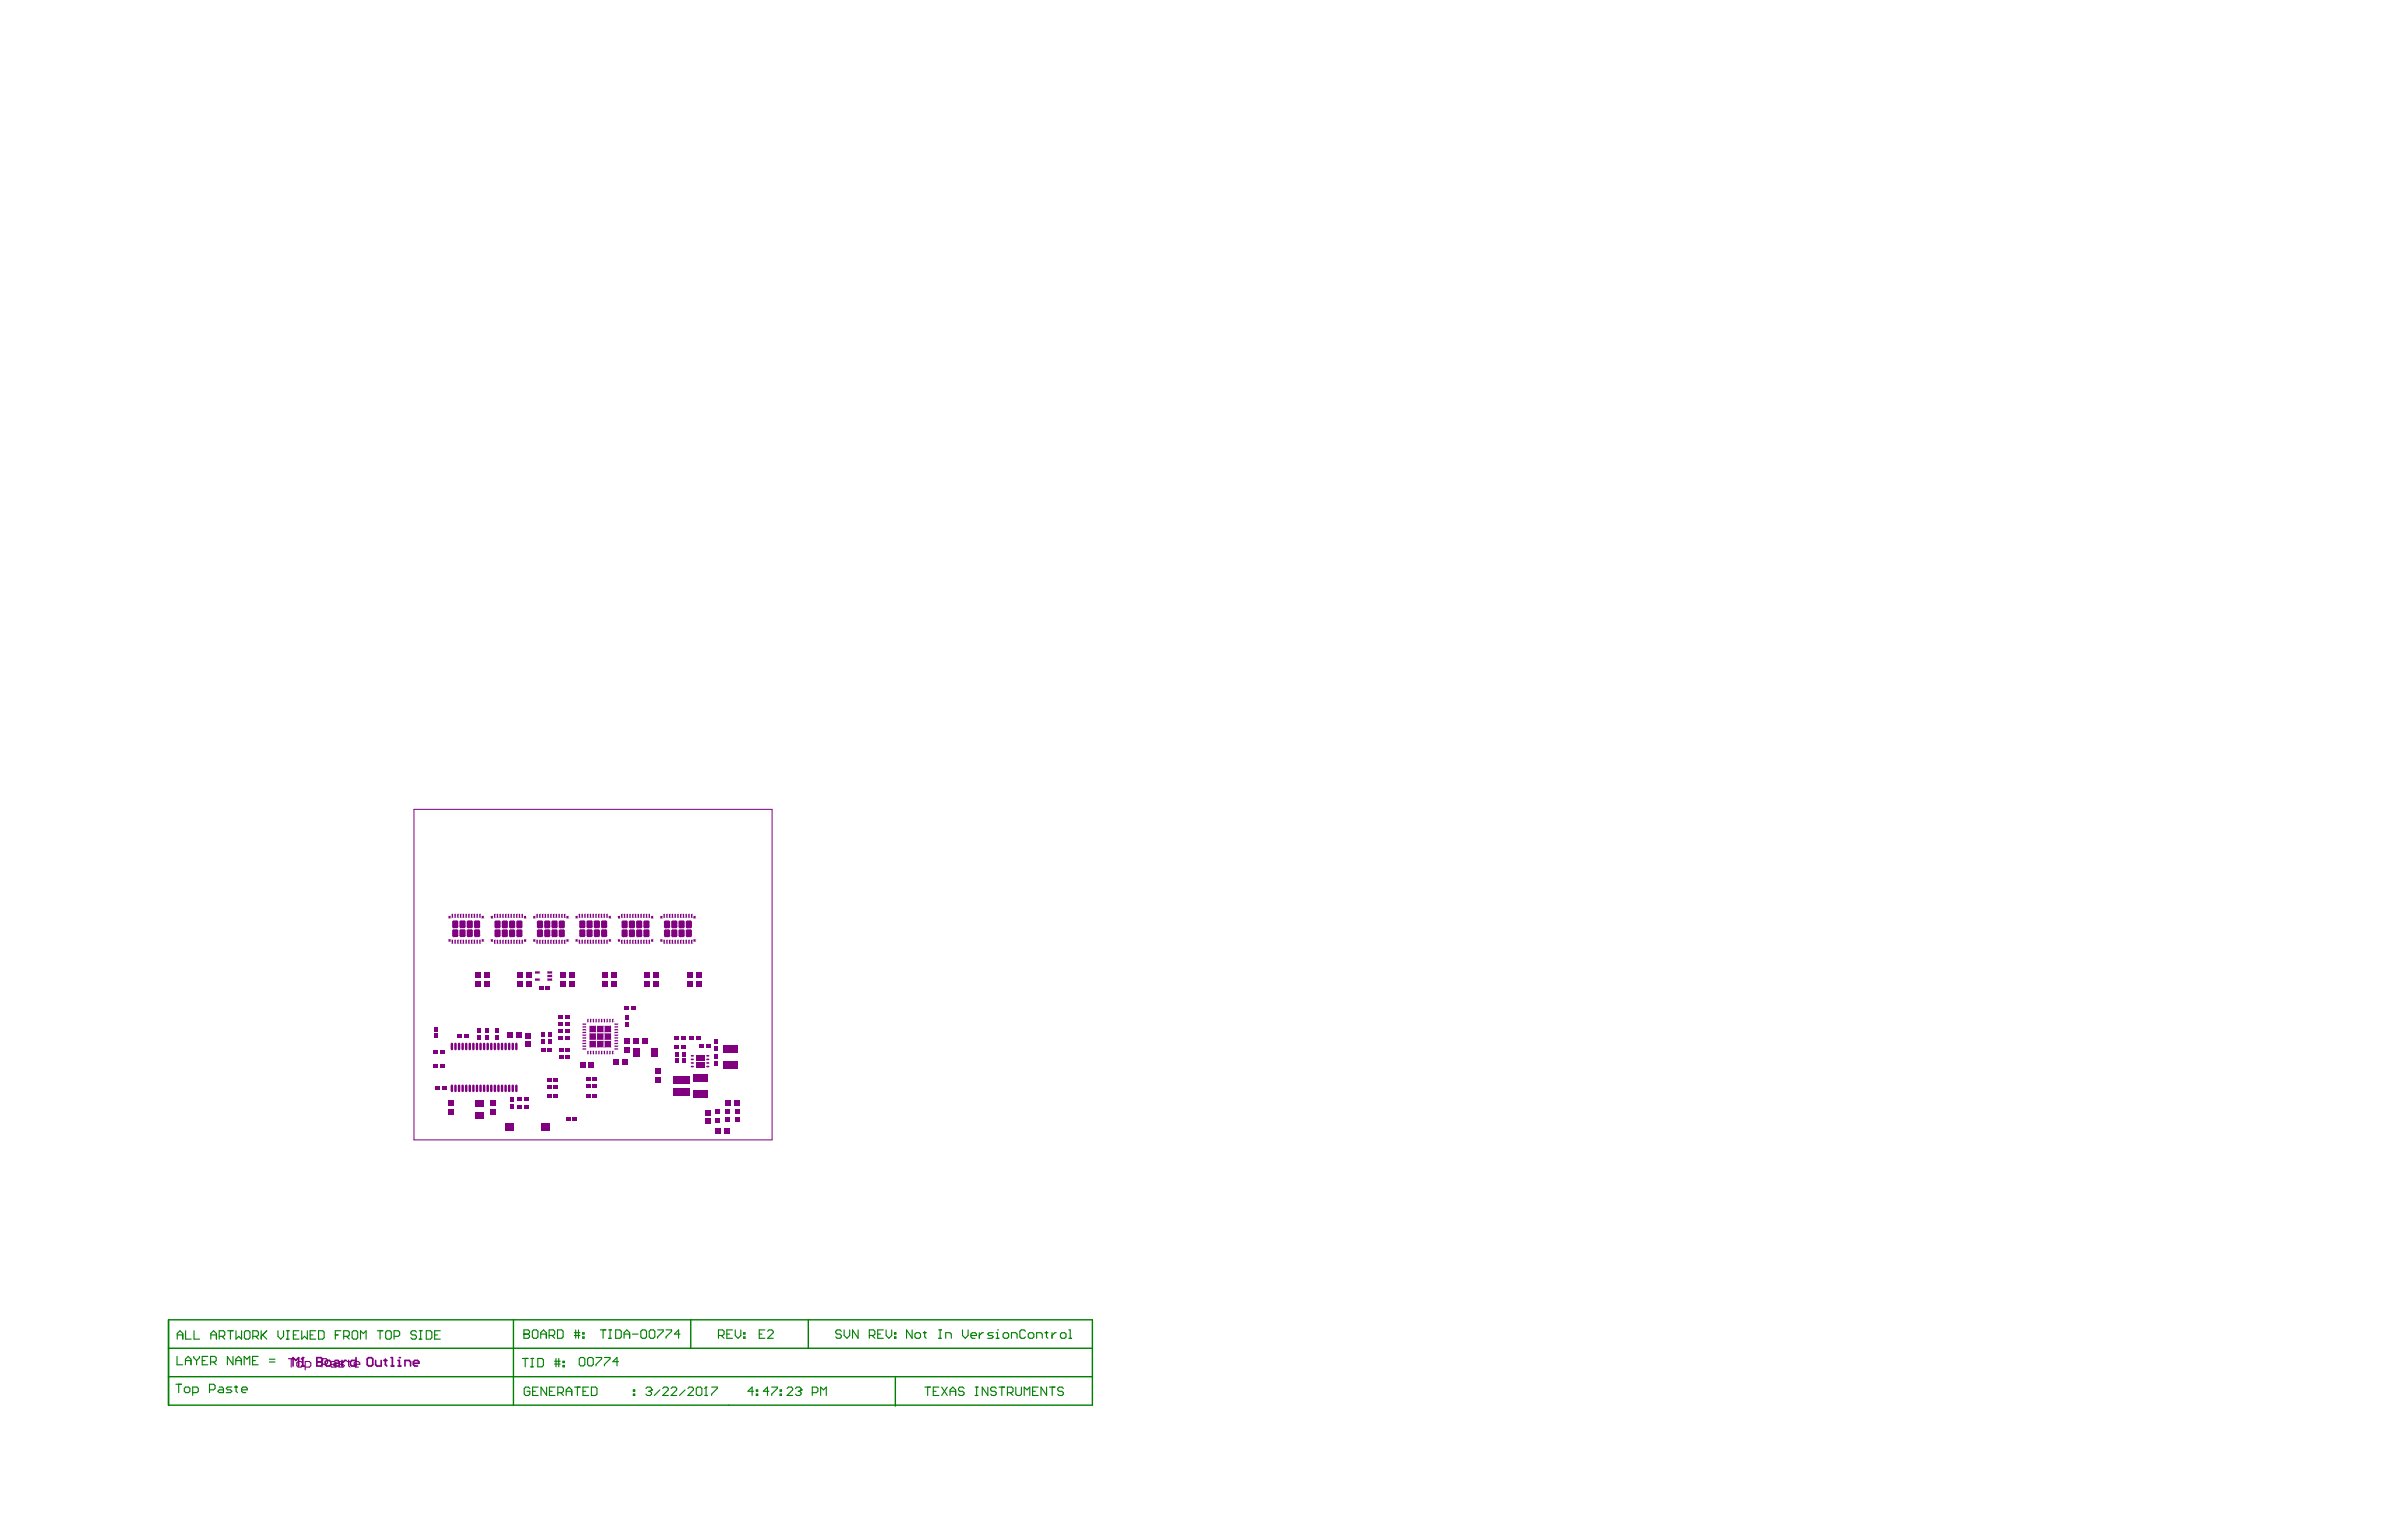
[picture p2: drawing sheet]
<svg xmlns="http://www.w3.org/2000/svg" width="432mm" height="279mm" viewBox="0 0 432 279" stroke-linecap="round" stroke-linejoin="round" font-family="sans-serif">
<path d="M30.5 239.3h167.5v15.5h-167.5zM93.1 239.3v15.5M125.2 239.3v5.2M146.5 239.3v5.2M30.5 249.6h167.5M30.5 244.5h167.5M162.3 249.8v5.1" fill="none" stroke="#008000" stroke-width=".25"/>
<g fill="none" stroke="#008000" stroke-width=".2">
<path d="M31.9 251h1M32.1 245.9v1.6h1M32.1 242.8v-1l.5-.5 .5 .5v1M32.1 242h1M32.4 251v1.5M33.6 247.5v-1.1l.5-.5 .5 .5v1.1M33.6 246.7h1M33.7 241.3v1.5h1M33.7 251.5h.5l.2 .2v.6l-.2 .2h-.5l-.3-.2v-.6zM34.9 252.5h.8l.2-.2v-.6l-.2-.2h-.8v1.5M35.1 245.9v.3l.5 .5M35.2 241.3v1.5h1"/>
<path d="M35.6 246.7v.8M36.1 245.9v.3l-.5 .5M36.7 246.7h.5M37.7 245.9h-1v1.6h1M38 252h.7l.3-.3v-.5l-.3-.2h-.7v1.5M38.2 247h.7l.3-.3v-.5l-.3-.3h-.7v1.6M38.2 242h1M38.2 242.8v-1l.5-.5 .5 .5v1M38.7 247l.5 .5M39.7 242.3h.8l.3-.3v-.5l-.3-.2h-.8v1.5M39.7 251.5h.6l.2 .2v.8h-.8l-.2-.2 .2-.3h.8M40.2 242.3l.6 .5"/>
<path d="M41.3 241.3h1M41.8 241.3v1.5M42 251.5h-.7l-.3 .2 .3 .3h.5l.2 .3-.2 .2h-.8M42.2 245.9v1.6l-1-1.6v1.6M42.5 251.5h.5M42.7 246.7h1.1M42.7 247.5v-1.1l.5-.5 .6 .5v1.1M42.8 241.3v1.5l.5-.5 .5 .5v-1.5M42.8 251.2v1.1l.2 .2M43.8 252h1v-.3l-.2-.2h-.5l-.3 .2v.6l.3 .2h.5M44.3 247.5v-1.6l.5 .5 .5-.5v1.6M44.6 241.3h.5l.2 .2v1.1l-.2 .2h-.5l-.3-.2v-1.1z"/>
<path d="M45.8 246.7h.5M45.8 242.3h.8l.2-.3v-.5l-.2-.2h-.8v1.5M46.3 242.3l.5 .5M46.8 245.9h-1v1.6h1M47.3 241.3v1.5M47.6 242l.8 .8M48.4 241.3l-1.1 1M48.8 247h1M48.8 246.4h1M50.4 241.3v1l.5 .5 .5-.5v-1M51.9 242.8h.5M51.9 241.3h.5"/>
<path d="M52.2 241.3v1.5M53.2 242h.5M54.2 241.3h-1v1.5h1M54.7 241.3v1.5l.5-.5 .5 .5v-1.5M56.2 242h.5M57.2 241.3h-1v1.5h1M57.7 241.3h.8l.3 .2v1.1l-.3 .2h-.8zM60.8 242h.5M61.8 241.3h-1v1.5M62.3 242.3h.8l.2-.3v-.5l-.2-.2h-.8v1.5M62.8 242.3l.5 .5M64.1 241.3h.5l.2 .2v1.1l-.2 .2h-.5l-.3-.2v-1.1z"/>
<path d="M65.4 242.8v-1.5l.5 .5 .5-.5v1.5M68.4 241.3h1M68.9 241.3v1.5M70.2 241.3h.5l.2 .2v1.1l-.2 .2h-.5l-.3-.2v-1.1zM71.4 242.3h.8l.3-.3v-.5l-.3-.2h-.8v1.5M75.5 241.5l-.3-.2h-.5l-.2 .2v.3l.2 .2h.5l.3 .3v.3l-.3 .2h-.5l-.2-.2M76 242.8h.5M76 241.3h.5M76.3 241.3v1.5M77.3 241.3h.7l.3 .2v1.1l-.3 .2h-.7zM78.8 242h.5M79.8 241.3h-1v1.5h1"/>
<path d="M94.7 246.3h1M95 241.9h.1M95 241.1h.7l.3 .3v.2l-.3 .3 .3 .2v.3l-.3 .3h-.7zM95 241.9h.7M95.2 246.3v1.5M96 251.8l-.2-.3h-.5l-.3 .3v1l.3 .2h.5l.2-.2v-.5h-.5M96.2 246.3h.5M96.2 247.8h.5M96.5 246.3v1.5M96.5 241.4l.3-.3h.5l.2 .3v1l-.2 .3h-.5l-.3-.3zM96.6 252.3h.5M97.5 246.3h.7l.3 .3v1l-.3 .2h-.7z"/>
<path d="M97.6 251.5h-1v1.5h1M98 241.9h1M98 242.7v-1.1l.5-.5 .5 .5v1.1M99.1 251.5v1.5l-1-1.5v1.5M99.5 242.1h.8l.3-.2v-.5l-.3-.3h-.8v1.6M99.6 252.3h.5M100.1 242.1l.5 .6M100.5 246.8h1M100.5 247.3h1M100.6 251.5h-1v1.5h1M100.8 246.3v1.5M101.1 241.1h.7l.3 .3v1l-.3 .3h-.7z"/>
<path d="M101.1 252.5h.8l.2-.2v-.5l-.2-.3h-.8v1.5M101.3 246.3v1.5M101.6 252.5l.5 .5M102.1 247.6h.2v.2h-.2zM102.1 246.8h.2v.3h-.2zM102.6 252.3h1.1M102.6 253v-1l.5-.5 .6 .5v1M104.1 241.6h1M104.1 242.1h1M104.2 251.5h1M104.4 241.1v1.6M104.7 251.5v1.5"/>
<path d="M104.9 241.1v1.6M105.3 246.1h.5l.2 .3v1l-.2 .3h-.5l-.3-.3v-1zM105.6 242.4h.3v.3h-.3zM105.6 241.6h.3v.3h-.3zM105.7 252.3h.5M106.7 251.5h-1v1.5h1M106.8 246.1h.5l.2 .3v1l-.2 .3h-.5l-.3-.3v-1zM107.2 251.5h.8l.2 .3v1l-.2 .2h-.8zM108 246.1h1.1v.3l-1.1 1v.3M108.8 241.1h1M109.3 241.1v1.6M109.6 246.1h1v.3l-1 1v.3"/>
<path d="M110.3 242.7h.5M110.3 241.1h.5M110.6 241.1v1.6M111.6 241.1h.8l.2 .3v1l-.2 .3h-.8zM112.1 246.9h-1l.7-.8v1.6M113.1 241.9h1M113.1 242.7v-1.1l.5-.5 .5 .5v1.1M114.6 241.9h1.1M114.8 252.8h.3v.2h-.3zM114.8 252h.3v.3h-.3zM116.4 241.1h.5l.3 .3v1l-.3 .3h-.5l-.2-.3v-1zM117.1 251.8l.2-.3h.5l.3 .3v.2"/>
<path d="M117.6 252.3h.2M117.8 252.3l.3 .2v.3l-.3 .2h-.5l-.2-.2M117.9 241.1h.6l.2 .3v1l-.2 .3h-.6l-.2-.3v-1zM118.1 252h.1M118.1 252l-.3 .3M119.2 241.1h1v.3l-1 1v.3M119.6 252l-1 1M120.1 251.8l.3-.3h.5l.2 .3v.2l-1 1h1M120.7 241.1h1.1v.3l-1.1 1v.3M121.7 251.8l.2-.3h.5l.3 .3v.2l-1 1h1M123.3 241.9h-1l.7-.8v1.6M124.2 252l-1 1"/>
<path d="M124.7 251.8l.2-.3h.6l.2 .3v.2l-1 1h1M126.2 251.8l.3-.3h.5l.2 .3v1l-.2 .2h-.5l-.3-.2zM127.7 253h.5M128 251.5h.1M128 251.5v1.5M128 251.5l-.3 .3M129 251.5h1v.3l-1 1v.2M130.2 242.1h.8l.3-.2v-.5l-.3-.3h-.8v1.6M130.7 242.1l.6 .6M131.8 241.9h.5M132.8 241.1h-1v1.6h1M133.3 241.1v1l.5 .6 .5-.6v-1"/>
<path d="M134.8 242.4h.3v.3h-.3zM134.8 241.6h.3v.3h-.3zM136.6 252.3h-1l.7-.8v1.5M137.1 252.8h.3v.2h-.3zM137.1 252h.3v.3h-.3zM137.6 241.9h.5M138.6 241.1h-1v1.6h1M139.2 241.4l.2-.3h.5l.3 .3v.2l-1 1.1h1M139.4 252.3h-1l.7-.8v1.5M139.9 251.5h1v.3l-1 1v.2M141.4 252.8h.3v.2h-.3zM141.4 252h.3v.3h-.3z"/>
<path d="M142.7 251.8l.2-.3h.5l.3 .3v.2l-1 1h1M144.2 251.8l.3-.3h.5l.2 .3v.2M144.7 252.3h.3M145 252.3l.2 .2v.3l-.2 .2h-.5l-.3-.2M145.2 252h.1M145.2 252l-.2 .3M147.2 252.5h.8l.3-.2v-.5l-.3-.3h-.8v1.5M148.8 253v-1.5l.5 .5 .5-.5v1.5M152.5 241.4l-.2-.3h-.5l-.3 .3v.2l.3 .3h.5l.2 .2v.3l-.2 .3h-.5l-.3-.3M153 241.1v1l.5 .6 .5-.6v-1M155.6 241.1v1.6l-1.1-1.6v1.6M157.6 242.1h.7l.3-.2v-.5l-.3-.3h-.7v1.6"/>
<path d="M158.1 242.1l.5 .6M159.1 241.9h.5M160.1 241.1h-1v1.6h1M160.6 241.1v1l.5 .6 .5-.6v-1M162.1 242.4h.3v.3h-.3zM162.1 241.6h.3v.3h-.3zM165.3 241.1v1.6l-1-1.6v1.6M166.1 241.6h.5l.3 .3v.5l-.3 .3h-.5l-.2-.3v-.5zM167.4 241.6h.5M167.6 241.4v1l.3 .3M167.7 251.5h1M168.2 251.5v1.5"/>
<path d="M169.2 252.3h.5M170.2 242.7h.5M170.2 241.1h.5M170.2 251.5h-1v1.5h1M170.4 241.1v1.6M170.7 251.5l1 1.5M171.4 242.7v-1.1h.8l.3 .3v.8M171.7 251.5l-1 1.5M172.2 252.3h1M172.2 253v-1l.5-.5 .5 .5v1M174.5 241.1v1l.5 .6 .5-.6v-1M174.8 251.8l-.3-.3h-.5l-.3 .3v.2l.3 .3h.5l.3 .2v.3l-.3 .2h-.5l-.3-.2"/>
<path d="M176 242.1h1v-.2l-.2-.3h-.5l-.3 .3v.5l.3 .3h.5M176.8 251.5h.5M176.8 253h.5M177 251.5v1.5M177.5 241.6v1.1M178.3 241.6h-.3l-.5 .5M179.1 251.5v1.5l-1-1.5v1.5M180.1 241.6h-.8l-.3 .3 .3 .2h.5l.3 .3-.3 .3h-.8M180.6 242.7h.5M180.6 241.6h.2v1.1M180.6 251.8l-.3-.3h-.5l-.2 .3v.2l.2 .3h.5l.3 .2v.3l-.3 .2h-.5l-.2-.2M180.8 241.1h.1"/>
<path d="M181.1 251.5h1M181.6 251.5v1.5M182.1 241.6h.5l.2 .3v.5l-.2 .3h-.5l-.3-.3v-.5zM182.6 252.5h.8l.2-.2v-.5l-.2-.3h-.8v1.5M183.1 252.5l.5 .5M183.4 242.7v-1.1h.7l.3 .3v.8M184.1 251.5v1.3l.3 .2h.5l.3-.2v-1.3M185.7 253v-1.5l.5 .5 .5-.5v1.5M185.9 241.4l-.3-.3h-.5l-.2 .3v1l.2 .3h.5l.3-.3M186.7 241.6h.5l.2 .3v.5l-.2 .3h-.5l-.3-.3v-.5zM187.2 252.3h.5M187.9 242.7v-1.1h.8l.2 .3v.8"/>
<path d="M188.2 251.5h-1v1.5h1M189.4 241.6h.5M189.7 241.4v1l.2 .3M189.7 251.5v1.5l-1-1.5v1.5M190.2 251.5h1M190.7 241.6v1.1M190.7 251.5v1.5M191.5 241.6h-.3l-.5 .5M192.5 241.6h.5l.2 .3v.5l-.2 .3h-.5l-.3-.3v-.5zM192.8 251.8l-.3-.3h-.5l-.2 .3v.2l.2 .3h.5l.3 .2v.3l-.3 .2h-.5l-.2-.2M193.8 242.7h.5M193.8 241.1h.2v1.6"/>
</g>
<path d="M75 146.7h65v60h-65z" fill="none" stroke="#800080" stroke-width=".18"/>
<path d="M53.1 247.7v-1.5l.5 .5 .5-.5v1.5M54.6 247.7h.6M54.9 246.2v1.5" fill="none" stroke="#800080" stroke-width=".3"/>
<circle cx="54.9" cy="246.2" r=".15" fill="#800080"/>
<path d="M54.9 246.2l-.3 .2M57.4 246.2v1.5h.8l.3-.3v-.2l-.3-.3h-.8" fill="none" stroke="#800080" stroke-width=".3"/>
<circle cx="57.4" cy="246.9" r=".15" fill="#800080"/>
<g fill="none" stroke="#800080" stroke-width=".3">
<path d="M57.4 246.2h.8l.3 .2v.3l-.3 .2h-.8M59.2 246.7h.5l.3 .2v.5l-.3 .3h-.5l-.2-.3v-.5zM60.7 246.7h.5l.3 .2v.8h-.8l-.2-.3 .2-.2h.8M62 246.7v1M62.8 246.7h-.3l-.5 .5M64.5 246.2v1.5h-.7l-.3-.3v-.5l.3-.2h.7M66.8 246.2h.5l.3 .2v1l-.3 .3h-.5l-.2-.3v-1zM68.1 246.7v.7l.2 .3h.8v-1M69.6 246.7h.5M69.9 246.4v1l.2 .3M70.9 246.2h.2v1.5M70.9 247.7h.5"/>
<path d="M72.1 247.7h.6M72.1 246.7h.3v1"/>
</g>
<circle cx="72.4" cy="246.2" r=".15" fill="#800080"/>
<path d="M73.4 247.7v-1h.8l.2 .2v.8M74.9 247.2h1v-.3l-.2-.2h-.5l-.3 .2v.5l.3 .3h.5" fill="none" stroke="#800080" stroke-width=".3"/>
<g fill="#800080">
<path d="M126.2 192.5h1.5v1.1h-1.5z" fill-rule="evenodd"/>
<path d="M126.2 191.3h1.5v1h-1.5z" fill-rule="evenodd"/>
</g>
<path d="M52.3 246.4h1M52.8 246.4v1.5M53.8 247.1l.3-.2h.5l.2 .2v.5l-.2 .3h-.5l-.3-.3zM55.3 247.9h.8l.2-.3v-.5l-.2-.2h-.8v1.5M58.4 247.4h.7l.3-.3v-.5l-.3-.2h-.7v1.5M60.1 246.9h.6l.2 .2v.8h-.8l-.2-.3 .2-.2h.8M62.4 246.9h-.7l-.3 .2 .3 .3h.5l.2 .2-.2 .3h-.8M62.9 246.9h.5M63.2 246.6v1l.2 .3M64.2 247.4h1v-.3l-.2-.2h-.5l-.3 .2v.5l.3 .3h.5" fill="none" stroke="#800080" stroke-width=".2"/>
<g fill="#800080">
<path d="M80.2 197h.8v.6h-.8z" fill-rule="evenodd"/>
<path d="M79.8 192.9h.8v.6h-.8z" fill-rule="evenodd"/>
<path d="M79.8 190.4h.8v.6h-.8z" fill-rule="evenodd"/>
<path d="M81.9 170.4h.2v.7l-.2-.1z" fill-rule="evenodd"/>
<path d="M82.4 170.4h.2v.7l-.2-.1z" fill-rule="evenodd"/>
<path d="M82.9 170.4h.2v.7l-.2-.1z" fill-rule="evenodd"/>
<path d="M82.9 165.7l.2 .1v.6h-.2z" fill-rule="evenodd"/>
<path d="M82.4 165.7l.2 .1v.6h-.2z" fill-rule="evenodd"/>
<path d="M81.9 165.7l.2 .1v.6h-.2z" fill-rule="evenodd"/>
<path d="M83.4 170.4h.2v.7l-.2-.1z" fill-rule="evenodd"/>
<path d="M83.9 170.4h.2v.7l-.2-.1z" fill-rule="evenodd"/>
<path d="M84.4 170.4h.2v.7l-.2-.1z" fill-rule="evenodd"/>
<path d="M84.9 170.4h.2v.7l-.2-.1z" fill-rule="evenodd"/>
<path d="M83.4 165.7l.2 .1v.6h-.2z" fill-rule="evenodd"/>
<path d="M84.9 165.7l.2 .1v.6h-.2z" fill-rule="evenodd"/>
<path d="M84.4 165.7l.2 .1v.6h-.2z" fill-rule="evenodd"/>
<path d="M83.9 165.7l.2 .1v.6h-.2z" fill-rule="evenodd"/>
<path d="M86.6 186.5h.6v.8h-.6z" fill-rule="evenodd"/>
<path d="M86.2 177.9h.9v1h-.9z" fill-rule="evenodd"/>
<path d="M86.2 176.3h.9v1h-.9z" fill-rule="evenodd"/>
<path d="M85.4 170.4h.2v.7l-.2-.1z" fill-rule="evenodd"/>
<path d="M85.9 170.4h.2v.7l-.2-.1z" fill-rule="evenodd"/>
<path d="M86.4 170.4h.2v.7l-.2-.1z" fill-rule="evenodd"/>
<path d="M86.9 170.4h.2v.7l-.2-.1z" fill-rule="evenodd"/>
<path d="M86.9 165.7l.2 .1v.6h-.2z" fill-rule="evenodd"/>
<path d="M86.4 165.7l.2 .1v.6h-.2z" fill-rule="evenodd"/>
<path d="M85.9 165.8h.2v.6h-.2z" fill-rule="evenodd"/>
<path d="M85.4 165.8h.2v.6h-.2z" fill-rule="evenodd"/>
<path d="M88 186.5h.6v.8h-.6z" fill-rule="evenodd"/>
<path d="M87.8 177.9h.9v1h-.9z" fill-rule="evenodd"/>
<path d="M87.8 176.3h.9v1h-.9z" fill-rule="evenodd"/>
<path d="M89.7 186.4h.6v.8h-.6z" fill-rule="evenodd"/>
<path d="M91 170.5h.3l-.1 .6h-.2z" fill-rule="evenodd"/>
<path d="M90.5 170.5h.3l-.1 .6h-.2z" fill-rule="evenodd"/>
<path d="M90.1 170.5h.2l-.1 .6h-.1z" fill-rule="evenodd"/>
<path d="M89.6 170.4l.2 .1v.6h-.2z" fill-rule="evenodd"/>
<path d="M89.6 165.7l.2 .1v.6h-.2z" fill-rule="evenodd"/>
<path d="M90.1 165.8h.2l-.1 .6h-.1z" fill-rule="evenodd"/>
<path d="M90.5 165.8h.3l-.1 .6h-.2z" fill-rule="evenodd"/>
<path d="M91 165.8h.3l-.1 .6h-.2z" fill-rule="evenodd"/>
<path d="M92.5 200.2h.6v.8h-.6z" fill-rule="evenodd"/>
<path d="M92.5 199h.6v.8h-.6z" fill-rule="evenodd"/>
<path d="M93 170.5h.3l-.1 .6h-.2z" fill-rule="evenodd"/>
<path d="M92.6 170.4l.2 .1-.1 .6h-.2z" fill-rule="evenodd"/>
<path d="M92 170.5h.3l-.1 .6h-.2z" fill-rule="evenodd"/>
<path d="M91.5 170.5h.3l-.1 .6h-.2z" fill-rule="evenodd"/>
<path d="M91.5 165.8h.3l-.1 .6h-.2z" fill-rule="evenodd"/>
<path d="M92 165.8h.3l-.1 .6h-.2z" fill-rule="evenodd"/>
<path d="M92.6 165.7l.2 .1-.1 .6h-.2z" fill-rule="evenodd"/>
<path d="M93 165.8h.3l-.1 .6h-.2z" fill-rule="evenodd"/>
<path d="M93.8 200.4h.8v.6h-.8z" fill-rule="evenodd"/>
<path d="M93.8 199h.8v.6h-.8z" fill-rule="evenodd"/>
<path d="M93.8 178h1v1h-1z" fill-rule="evenodd"/>
<path d="M93.8 176.4h1v1h-1z" fill-rule="evenodd"/>
<path d="M95 170.3l.4 .1-.1 .3h-.3z" fill-rule="evenodd"/>
<path d="M94.6 170.4l.2 .1-.1 .6h-.2z" fill-rule="evenodd"/>
<path d="M94 170.5h.3l-.1 .6h-.2z" fill-rule="evenodd"/>
<path d="M93.6 170.4l.2 .1-.1 .6h-.2z" fill-rule="evenodd"/>
<path d="M95 166.1h.4l-.1 .4h-.3z" fill-rule="evenodd"/>
<path d="M93.6 165.7l.2 .1-.1 .6h-.2z" fill-rule="evenodd"/>
<path d="M94 165.8h.3l-.1 .6h-.2z" fill-rule="evenodd"/>
<path d="M94.6 165.7l.2 .1-.1 .6h-.2z" fill-rule="evenodd"/>
<path d="M96.7 170.3l.3 .1v.3h-.3z" fill-rule="evenodd"/>
<path d="M97.2 170.5h.3l-.1 .6h-.2z" fill-rule="evenodd"/>
<path d="M96.7 166.1h.3v.4h-.3z" fill-rule="evenodd"/>
<path d="M97.2 165.8h.3l-.1 .6h-.2z" fill-rule="evenodd"/>
<path d="M98 190h.8v.6h-.8z" fill-rule="evenodd"/>
<path d="M98.1 188.4h.6v.8h-.6z" fill-rule="evenodd"/>
<path d="M97.7 178.9h.8v.6h-.8z" fill-rule="evenodd"/>
<path d="M99.2 170.5h.3l-.1 .6h-.2z" fill-rule="evenodd"/>
<path d="M98.7 170.5h.3l-.1 .6h-.2z" fill-rule="evenodd"/>
<path d="M98.2 170.5h.3l-.1 .6h-.2z" fill-rule="evenodd"/>
<path d="M97.7 170.5h.3l-.1 .6h-.2z" fill-rule="evenodd"/>
<path d="M97.7 165.8h.3l-.1 .6h-.2z" fill-rule="evenodd"/>
<path d="M98.2 165.8h.3l-.1 .6h-.2z" fill-rule="evenodd"/>
<path d="M99.2 165.8h.3l-.1 .6h-.2z" fill-rule="evenodd"/>
<path d="M98.7 165.8h.3l-.1 .6h-.2z" fill-rule="evenodd"/>
<path d="M100.4 198.4h.8v.6h-.8z" fill-rule="evenodd"/>
<path d="M100.4 196.9h.8v.6h-.8z" fill-rule="evenodd"/>
<path d="M101.2 170.5h.3l-.1 .6h-.2z" fill-rule="evenodd"/>
<path d="M100.7 170.5h.3l-.1 .6h-.2z" fill-rule="evenodd"/>
<path d="M100.2 170.5h.3l-.1 .6h-.2z" fill-rule="evenodd"/>
<path d="M99.7 170.5h.3l-.1 .6h-.2z" fill-rule="evenodd"/>
<path d="M99.7 165.8h.3l-.1 .6h-.2z" fill-rule="evenodd"/>
<path d="M100.2 165.8h.3l-.1 .6h-.2z" fill-rule="evenodd"/>
<path d="M100.7 165.8h.3l-.1 .6h-.2z" fill-rule="evenodd"/>
<path d="M101.2 165.8h.3l-.1 .6h-.2z" fill-rule="evenodd"/>
<path d="M102.6 202.6h.8v.6h-.8z" fill-rule="evenodd"/>
<path d="M102.5 190h.8v.6h-.8z" fill-rule="evenodd"/>
<path d="M102.5 187.9h.8v.6h-.8z" fill-rule="evenodd"/>
<path d="M102.5 186.6h.8v.6h-.8z" fill-rule="evenodd"/>
<path d="M102.5 184.1h.8v.6h-.8z" fill-rule="evenodd"/>
<path d="M101.7 178h.9v1h-.9z" fill-rule="evenodd"/>
<path d="M101.7 176.4h.9v1h-.9z" fill-rule="evenodd"/>
<path d="M102.7 170.3l.4 .1-.1 .3h-.3z" fill-rule="evenodd"/>
<path d="M102.2 170.5h.3l-.1 .6h-.2z" fill-rule="evenodd"/>
<path d="M101.7 170.5h.3l-.1 .6h-.2z" fill-rule="evenodd"/>
<path d="M102.7 166.1h.4l-.1 .4h-.3z" fill-rule="evenodd"/>
<path d="M101.7 165.8h.3l-.1 .6h-.2z" fill-rule="evenodd"/>
<path d="M102.2 165.8h.3l-.1 .6h-.2z" fill-rule="evenodd"/>
<path d="M103.8 202.6h.8v.6h-.8z" fill-rule="evenodd"/>
<path d="M104.9 170.4h.3l-.1 .7-.2-.1z" fill-rule="evenodd"/>
<path d="M104.4 170.3h.3v.4h-.4z" fill-rule="evenodd"/>
<path d="M105 165.7l.2 .1-.1 .6h-.2z" fill-rule="evenodd"/>
<path d="M104.4 166.1h.3v.4h-.4z" fill-rule="evenodd"/>
<path d="M106.3 198.3h.8v.6h-.8z" fill-rule="evenodd"/>
<path d="M106.3 196.6h.8v.6h-.8z" fill-rule="evenodd"/>
<path d="M107 190.5l.2 .1-.1 .5h-.1z" fill-rule="evenodd"/>
<path d="M106.5 190.5l.2 .1-.1 .5h-.1z" fill-rule="evenodd"/>
<path d="M106.5 184.8h.2l-.1 .6-.1-.1z" fill-rule="evenodd"/>
<path d="M107 184.8h.2l-.1 .6-.1-.1z" fill-rule="evenodd"/>
<path d="M105.9 170.4h.3l-.1 .7-.2-.1z" fill-rule="evenodd"/>
<path d="M106.4 170.4h.3l-.1 .7-.2-.1z" fill-rule="evenodd"/>
<path d="M106.9 170.4h.3l-.1 .7-.2-.1z" fill-rule="evenodd"/>
<path d="M107.4 170.4h.3l-.1 .7-.2-.1z" fill-rule="evenodd"/>
<path d="M106.5 165.7l.2 .1-.1 .6h-.2z" fill-rule="evenodd"/>
<path d="M107.4 165.8h.3l-.1 .6h-.2z" fill-rule="evenodd"/>
<path d="M107 165.7l.2 .1-.1 .6h-.2z" fill-rule="evenodd"/>
<path d="M106 165.7l.2 .1-.1 .6h-.2z" fill-rule="evenodd"/>
<path d="M109 190.5l.2 .1-.1 .5h-.1z" fill-rule="evenodd"/>
<path d="M108.5 190.5l.2 .1-.1 .5h-.1z" fill-rule="evenodd"/>
<path d="M108 190.5l.2 .1-.1 .5h-.1z" fill-rule="evenodd"/>
<path d="M108 184.8h.2l-.1 .6-.1-.1z" fill-rule="evenodd"/>
<path d="M108.5 184.8h.2l-.1 .6-.1-.1z" fill-rule="evenodd"/>
<path d="M109 184.8h.2l-.1 .6-.1-.1z" fill-rule="evenodd"/>
<path d="M107.9 170.4h.3l-.1 .7-.2-.1z" fill-rule="evenodd"/>
<path d="M108.4 170.4h.3l-.1 .7-.2-.1z" fill-rule="evenodd"/>
<path d="M108.9 170.4h.3l-.1 .7-.2-.1z" fill-rule="evenodd"/>
<path d="M108.9 165.8h.3l-.1 .6h-.2z" fill-rule="evenodd"/>
<path d="M108.5 165.7l.2 .1-.1 .6h-.2z" fill-rule="evenodd"/>
<path d="M108 165.7l.2 .1-.1 .6h-.2z" fill-rule="evenodd"/>
<path d="M111 190.5l.2 .1-.1 .5h-.1z" fill-rule="evenodd"/>
<path d="M110.5 190.5l.2 .1-.1 .5h-.1z" fill-rule="evenodd"/>
<path d="M110 190.6h.2l-.1 .5h-.1z" fill-rule="evenodd"/>
<path d="M110 184.8h.2l-.1 .6-.1-.1z" fill-rule="evenodd"/>
<path d="M110.5 184.8h.2l-.1 .6-.1-.1z" fill-rule="evenodd"/>
<path d="M111 184.8h.2l-.1 .6-.1-.1z" fill-rule="evenodd"/>
<path d="M109.9 170.4h.3l-.1 .7-.2-.1z" fill-rule="evenodd"/>
<path d="M110.4 170.3h.3v.4h-.3z" fill-rule="evenodd"/>
<path d="M110 165.7l.2 .1-.1 .6h-.2z" fill-rule="evenodd"/>
<path d="M110.4 166.1h.3v.4h-.3z" fill-rule="evenodd"/>
<path d="M112.1 170.3l.3 .1-.1 .3h-.3z" fill-rule="evenodd"/>
<path d="M113.1 170.5h.2v.6h-.2z" fill-rule="evenodd"/>
<path d="M112.6 170.5h.2v.6h-.2z" fill-rule="evenodd"/>
<path d="M112.1 166.1h.3l-.1 .4h-.3z" fill-rule="evenodd"/>
<path d="M112.6 165.8h.2v.6h-.2z" fill-rule="evenodd"/>
<path d="M113.1 165.8h.2v.6h-.2z" fill-rule="evenodd"/>
<path d="M114.4 182.5h.8v.6h-.8z" fill-rule="evenodd"/>
<path d="M115.1 170.5h.2v.6h-.2z" fill-rule="evenodd"/>
<path d="M114.6 170.5h.2v.6h-.2z" fill-rule="evenodd"/>
<path d="M114.1 170.5h.2v.6h-.2z" fill-rule="evenodd"/>
<path d="M114.6 165.8h.2v.6h-.2z" fill-rule="evenodd"/>
<path d="M115.1 165.8h.2v.6h-.2z" fill-rule="evenodd"/>
<path d="M114.1 165.8h.2v.6h-.2z" fill-rule="evenodd"/>
<path d="M116.4 188.3h1v.9h-1z" fill-rule="evenodd"/>
<path d="M117.1 170.5h.2v.6h-.2z" fill-rule="evenodd"/>
<path d="M116.6 170.5h.2v.6h-.2z" fill-rule="evenodd"/>
<path d="M116.1 170.5h.2v.6h-.2z" fill-rule="evenodd"/>
<path d="M116.1 165.8h.2v.6h-.2z" fill-rule="evenodd"/>
<path d="M116.6 165.8h.2v.6h-.2z" fill-rule="evenodd"/>
<path d="M117.1 165.8h.2v.6h-.2z" fill-rule="evenodd"/>
<path d="M118.2 190.1h1v1.6h-1z" fill-rule="evenodd"/>
<path d="M118.5 178h.9v1h-.9z" fill-rule="evenodd"/>
<path d="M118.5 176.4h.9v1h-.9z" fill-rule="evenodd"/>
<path d="M118.1 170.3l.3 .1v.3h-.4z" fill-rule="evenodd"/>
<path d="M118 166.1h.4v.4h-.4z" fill-rule="evenodd"/>
<path d="M120.3 170.5h.2v.6h-.2z" fill-rule="evenodd"/>
<path d="M120.8 170.5h.2v.6h-.2z" fill-rule="evenodd"/>
<path d="M121.3 170.4l.2 .1v.6h-.2z" fill-rule="evenodd"/>
<path d="M121.3 165.7l.2 .1v.6h-.2z" fill-rule="evenodd"/>
<path d="M120.8 165.8h.2v.6h-.2z" fill-rule="evenodd"/>
<path d="M120.3 165.8h.2v.6h-.2z" fill-rule="evenodd"/>
<path d="M122.4 192h.6v.8h-.6z" fill-rule="evenodd"/>
<path d="M122.4 190.8h.6v.8h-.6z" fill-rule="evenodd"/>
<path d="M122.3 188h.8v.6h-.8z" fill-rule="evenodd"/>
<path d="M122.3 170.4l.2 .1v.6h-.2z" fill-rule="evenodd"/>
<path d="M122.8 170.5h.2v.6h-.2z" fill-rule="evenodd"/>
<path d="M123.3 170.5h.2v.6h-.2z" fill-rule="evenodd"/>
<path d="M123.3 165.8h.2v.6h-.2z" fill-rule="evenodd"/>
<path d="M122.8 165.8h.2v.6h-.2z" fill-rule="evenodd"/>
<path d="M122.3 165.7l.2 .1v.6h-.2z" fill-rule="evenodd"/>
</g>
<path d="M125.4 193.4h.3M125.4 192.7h.3M125.4 191.4h.3" fill="none" stroke="#800080" stroke-width=".3"/>
<g fill="#800080">
<path d="M125 188h.8v.6h-.8z" fill-rule="evenodd"/>
<path d="M124.6 178h.9v1h-.9z" fill-rule="evenodd"/>
<path d="M124.6 176.4h.9v1h-.9z" fill-rule="evenodd"/>
<path d="M124.3 170.4l.2 .1v.6h-.2z" fill-rule="evenodd"/>
<path d="M124.8 170.4l.2 .1v.6h-.2z" fill-rule="evenodd"/>
<path d="M125.3 170.5h.2v.6h-.2z" fill-rule="evenodd"/>
<path d="M125.3 165.8h.2v.6h-.2z" fill-rule="evenodd"/>
<path d="M124.8 165.7l.2 .1v.6h-.2z" fill-rule="evenodd"/>
<path d="M124.3 165.7l.2 .1v.6h-.2z" fill-rule="evenodd"/>
<path d="M126.2 188h.8v.6h-.8z" fill-rule="evenodd"/>
<path d="M126.2 178h.9v1h-.9z" fill-rule="evenodd"/>
<path d="M126.2 176.4h.9v1h-.9z" fill-rule="evenodd"/>
</g>
<path d="M81.9 189.3v.9M81.9 196.9v.9M82.6 189.3v.9M82.6 196.9v.9M83.9 189.3v.9M83.9 196.9v.9M84.5 189.3v.9M84.5 196.9v.9" fill="none" stroke="#800080" stroke-width=".45"/>
<path d="M84.1 187.6h.8v.6h-.8z" fill-rule="evenodd" fill="#800080"/>
<path d="M85.8 189.3v.9M85.8 196.9v.9M86.5 189.3v.9M86.5 196.9v.9" fill="none" stroke="#800080" stroke-width=".45"/>
<path d="M86.6 187.7h.6v.8h-.6z" fill-rule="evenodd" fill="#800080"/>
<path d="M87.8 189.3v.9M87.8 196.9v.9M88.4 189.3v.9M88.4 196.9v.9M89.1 189.3v.9M89.1 196.9v.9" fill="none" stroke="#800080" stroke-width=".45"/>
<path d="M88 187.7h.6v.7h-.6z" fill-rule="evenodd" fill="#800080"/>
<path d="M89.7 189.3v.9M89.7 196.9v.9M90.4 189.3v.9M90.4 196.9v.9M91 189.3v.9M91 196.9v.9" fill="none" stroke="#800080" stroke-width=".45"/>
<g fill="#800080">
<path d="M89.7 187.6h.6v.8h-.6z" fill-rule="evenodd"/>
<path d="M91.7 203.6h1.5v1.4h-1.5z" fill-rule="evenodd"/>
</g>
<path d="M92.3 189.3v.9M92.3 196.9v.9M93 189.3v.9M93 196.9v.9" fill="none" stroke="#800080" stroke-width=".45"/>
<g fill="#800080">
<path d="M92 187.2h1v1h-1z" fill-rule="evenodd"/>
<path d="M93.6 187.2h1v1h-1z" fill-rule="evenodd"/>
<path d="M98.1 187.2h.6v.8h-.6z" fill-rule="evenodd"/>
<path d="M100.4 195.4h.8v.6h-.8z" fill-rule="evenodd"/>
<path d="M102.5 191.3h.8v.6h-.8z" fill-rule="evenodd"/>
<path d="M102.5 185.4h.8v.6h-.8z" fill-rule="evenodd"/>
<path d="M106.3 195.4h.8v.6h-.8z" fill-rule="evenodd"/>
<path d="M118.8 193.6h1v1h-1z" fill-rule="evenodd"/>
<path d="M118.8 195.2h1v1h-1z" fill-rule="evenodd"/>
<path d="M122.3 189.5h.8v.6h-.8z" fill-rule="evenodd"/>
</g>
<path d="M125.4 192.1h.3" fill="none" stroke="#800080" stroke-width=".3"/>
<g fill="#800080">
<path d="M126.8 189.4h.8v.6h-.8z" fill-rule="evenodd"/>
<path d="M128 189.4h.8v.6h-.8z" fill-rule="evenodd"/>
<path d="M79 197h.8v.6h-.8z" fill-rule="evenodd"/>
<path d="M78.6 192.9h.8v.6h-.8z" fill-rule="evenodd"/>
<path d="M78.6 190.4h.8v.6h-.8z" fill-rule="evenodd"/>
<path d="M78.8 186.2h.6v.8h-.6z" fill-rule="evenodd"/>
<path d="M81.4 170.3h.3l-.1 .4h-.3z" fill-rule="evenodd"/>
<path d="M81.4 166.1h.3l-.1 .4h-.3z" fill-rule="evenodd"/>
<path d="M87.4 170.3h.3l-.1 .4h-.3z" fill-rule="evenodd"/>
<path d="M89 170.3l.4 .1-.1 .3h-.3z" fill-rule="evenodd"/>
<path d="M87.4 166.1h.3l-.1 .4h-.3z" fill-rule="evenodd"/>
<path d="M89 166.1h.4l-.1 .4h-.3z" fill-rule="evenodd"/>
<path d="M95 200.4h.8v.6h-.8z" fill-rule="evenodd"/>
<path d="M99.2 198.4h.8v.6h-.8z" fill-rule="evenodd"/>
<path d="M95 199h.8v.6h-.8z" fill-rule="evenodd"/>
<path d="M99.2 196.9h.8v.6h-.8z" fill-rule="evenodd"/>
<path d="M101.3 190h.8v.6h-.8z" fill-rule="evenodd"/>
<path d="M99.2 190h.8v.6h-.8z" fill-rule="evenodd"/>
<path d="M101.3 187.9h.8v.6h-.8z" fill-rule="evenodd"/>
<path d="M99.4 188.4h.6v.8h-.6z" fill-rule="evenodd"/>
<path d="M101.3 186.6h.8v.6h-.8z" fill-rule="evenodd"/>
<path d="M101.3 184.1h.8v.6h-.8z" fill-rule="evenodd"/>
<path d="M98.9 178.9h.8v.6h-.8z" fill-rule="evenodd"/>
<path d="M95.4 178h.9v1h-.9z" fill-rule="evenodd"/>
<path d="M97 176.2l.8-.1v.4h-.8z" fill-rule="evenodd"/>
<path d="M99.2 176.2l.8-.1 .1 .4h-.8z" fill-rule="evenodd"/>
<path d="M99.2 176.8h.8l.1 .3-.8 .1z" fill-rule="evenodd"/>
<path d="M95.4 176.4h.9v1h-.9z" fill-rule="evenodd"/>
<path d="M107.5 198.3h.8v.6h-.8z" fill-rule="evenodd"/>
<path d="M107.5 196.6h.8v.6h-.8z" fill-rule="evenodd"/>
<path d="M106.7 192.6h1v.9h-1z" fill-rule="evenodd"/>
<path d="M105.1 192.6h1v.9h-1z" fill-rule="evenodd"/>
<path d="M109.5 190.5l.2 .1-.1 .5h-.1z" fill-rule="evenodd"/>
<path d="M107.5 190.5l.2 .1-.1 .5h-.1z" fill-rule="evenodd"/>
<path d="M105.7 190.1h.5v.2h-.5z" fill-rule="evenodd"/>
<path d="M105.6 189.1h.6v.2h-.5z" fill-rule="evenodd"/>
<path d="M105.6 188.6h.6v.2h-.5z" fill-rule="evenodd"/>
<path d="M105.6 188.1h.6v.2h-.5z" fill-rule="evenodd"/>
<path d="M105.7 187.1h.5v.2h-.5z" fill-rule="evenodd"/>
<path d="M105.6 186.6h.6v.2h-.5z" fill-rule="evenodd"/>
<path d="M105.7 186.1h.5v.2h-.5z" fill-rule="evenodd"/>
<path d="M107.5 184.8h.2l-.1 .6-.1-.1z" fill-rule="evenodd"/>
<path d="M109.5 184.8h.2l-.1 .6-.1-.1z" fill-rule="evenodd"/>
<path d="M109.2 177.9h1v1h-1z" fill-rule="evenodd"/>
<path d="M103.2 178h1v1h-1z" fill-rule="evenodd"/>
<path d="M109.2 176.3h1v1h-1z" fill-rule="evenodd"/>
<path d="M103.2 176.4h1v1h-1z" fill-rule="evenodd"/>
<path d="M105.4 170.4h.3l-.1 .7-.2-.1z" fill-rule="evenodd"/>
<path d="M109.4 170.4h.3l-.1 .7-.2-.1z" fill-rule="evenodd"/>
<path d="M109.5 165.7l.2 .1-.1 .6h-.2z" fill-rule="evenodd"/>
<path d="M105.5 165.7l.2 .1-.1 .6h-.2z" fill-rule="evenodd"/>
<path d="M111.1 192.1h1v.9h-1z" fill-rule="evenodd"/>
<path d="M112.7 192.1h1v.9h-1z" fill-rule="evenodd"/>
<path d="M111.4 190.1h.6v.2h-.5z" fill-rule="evenodd"/>
<path d="M114.8 190.1h1.1v1.6h-1.1z" fill-rule="evenodd"/>
<path d="M111.4 188.1h.6v.2h-.5z" fill-rule="evenodd"/>
<path d="M111.4 188.6h.6v.2h-.5z" fill-rule="evenodd"/>
<path d="M111.4 189.1h.6v.2h-.5z" fill-rule="evenodd"/>
<path d="M113.1 188.3h1v1h-1z" fill-rule="evenodd"/>
<path d="M114.8 188.3h1v.9h-1z" fill-rule="evenodd"/>
<path d="M111.4 186.1h.6v.2h-.5z" fill-rule="evenodd"/>
<path d="M111.4 186.6h.6v.2h-.5z" fill-rule="evenodd"/>
<path d="M111.4 187.1h.6v.2h-.5z" fill-rule="evenodd"/>
<path d="M113.3 184.2h.6v.8h-.6z" fill-rule="evenodd"/>
<path d="M113.2 182.5h.8v.6h-.8z" fill-rule="evenodd"/>
<path d="M116.9 178h.9v1h-.9z" fill-rule="evenodd"/>
<path d="M110.8 177.9h.9v1h-.9z" fill-rule="evenodd"/>
<path d="M116.9 176.4h.9v1h-.9z" fill-rule="evenodd"/>
<path d="M110.8 176.3h.9v1h-.9z" fill-rule="evenodd"/>
<path d="M117.6 170.5h.2v.6h-.2z" fill-rule="evenodd"/>
<path d="M115.6 170.5h.2v.6h-.2z" fill-rule="evenodd"/>
<path d="M113.6 170.5h.2v.6h-.2z" fill-rule="evenodd"/>
<path d="M113.6 165.8h.2v.6h-.2z" fill-rule="evenodd"/>
<path d="M115.6 165.8h.2v.6h-.2z" fill-rule="evenodd"/>
<path d="M117.6 165.8h.2v.6h-.2z" fill-rule="evenodd"/>
<path d="M123.6 192h.6v.8h-.6z" fill-rule="evenodd"/>
<path d="M123.6 190.8h.6v.8h-.6z" fill-rule="evenodd"/>
<path d="M123.5 188h.8v.6h-.8z" fill-rule="evenodd"/>
<path d="M121.8 170.4l.2 .1v.6h-.2z" fill-rule="evenodd"/>
<path d="M123.8 170.4l.2 .1v.6h-.2z" fill-rule="evenodd"/>
<path d="M125.8 170.3l.3 .1-.1 .3h-.3z" fill-rule="evenodd"/>
<path d="M119.7 170.3l.4 .1-.1 .3h-.3z" fill-rule="evenodd"/>
<path d="M121.8 165.7l.2 .1v.6h-.2z" fill-rule="evenodd"/>
<path d="M123.8 165.7l.2 .1v.6h-.2z" fill-rule="evenodd"/>
<path d="M125.7 166.1h.4l-.1 .4h-.3z" fill-rule="evenodd"/>
<path d="M119.7 166.1h.4l-.1 .4h-.3z" fill-rule="evenodd"/>
<path d="M131.3 204.6h1v.9h-1z" fill-rule="evenodd"/>
<path d="M129.7 204.6h1v.9h-1z" fill-rule="evenodd"/>
<path d="M131.4 202.7h.8v.8h-.8z" fill-rule="evenodd"/>
<path d="M127.9 202.8h1v1h-1z" fill-rule="evenodd"/>
<path d="M133.3 202.7h.8v.8h-.8z" fill-rule="evenodd"/>
<path d="M129.7 202.7h.8v.8h-.8z" fill-rule="evenodd"/>
<path d="M131.4 201.1h.8v.8h-.8z" fill-rule="evenodd"/>
<path d="M133.3 201.1h.8v.8h-.8z" fill-rule="evenodd"/>
<path d="M129.7 201.1h.8v.8h-.8z" fill-rule="evenodd"/>
</g>
<path d="M128.2 192.7h.3M128.2 193.4h.3" fill="none" stroke="#800080" stroke-width=".3"/>
<path d="M129.5 192.4h.6v.8h-.6z" fill-rule="evenodd" fill="#800080"/>
<path d="M128.2 191.4h.3" fill="none" stroke="#800080" stroke-width=".3"/>
<g fill="#800080">
<path d="M129.6 188.5h.6v.8h-.6z" fill-rule="evenodd"/>
<path d="M81.3 201.1h1v1h-1z" fill-rule="evenodd"/>
<path d="M81.3 199.5h1v1h-1z" fill-rule="evenodd"/>
</g>
<path d="M83.2 189.3v.9M83.2 196.9v.9M85.2 189.3v.9M85.2 196.9v.9" fill="none" stroke="#800080" stroke-width=".45"/>
<g fill="#800080">
<path d="M78.8 187.4h.6v.8h-.6z" fill-rule="evenodd"/>
<path d="M82.9 187.6h.8v.6h-.8z" fill-rule="evenodd"/>
<path d="M88.8 201.1h1v1h-1z" fill-rule="evenodd"/>
<path d="M88.8 199.5h1v1h-1z" fill-rule="evenodd"/>
</g>
<path d="M87.1 189.3v.9M87.1 196.9v.9M91.7 189.3v.9M91.7 196.9v.9M93.6 189.3v.9M93.6 196.9v.9" fill="none" stroke="#800080" stroke-width=".45"/>
<g fill="#800080">
<path d="M98.2 203.6h1.5v1.4h-1.5z" fill-rule="evenodd"/>
<path d="M99.2 195.4h.8v.6h-.8z" fill-rule="evenodd"/>
<path d="M101.3 191.3h.8v.6h-.8z" fill-rule="evenodd"/>
<path d="M101.3 185.4h.8v.6h-.8z" fill-rule="evenodd"/>
<path d="M95.3 187.3h.9v1h-.9z" fill-rule="evenodd"/>
<path d="M95.3 188.9h.9v1h-.9z" fill-rule="evenodd"/>
<path d="M99.4 187.2h.6v.8h-.6z" fill-rule="evenodd"/>
<path d="M97 177.4h.8v.4h-.8z" fill-rule="evenodd"/>
<path d="M99.2 177.5l.8-.1 .1 .4h-.8z" fill-rule="evenodd"/>
<path d="M107.5 195.4h.8v.6h-.8z" fill-rule="evenodd"/>
<path d="M105.7 189.6h.5v.2h-.5z" fill-rule="evenodd"/>
<path d="M105.6 187.6h.6v.2h-.5z" fill-rule="evenodd"/>
<path d="M105.7 185.6h.5v.2h-.5z" fill-rule="evenodd"/>
<path d="M106.5 168.4h2.1z" fill-rule="evenodd"/>
<path d="M111.4 185.6h.6v.2h-.5z" fill-rule="evenodd"/>
<path d="M111.4 187.6h.6v.2h-.5z" fill-rule="evenodd"/>
<path d="M111.4 189.6h.6v.2h-.5z" fill-rule="evenodd"/>
<path d="M113.3 185.4h.6v.8h-.6z" fill-rule="evenodd"/>
<path d="M114.2 168.4h2.1z" fill-rule="evenodd"/>
<path d="M122 197.3h3v1.4h-3z" fill-rule="evenodd"/>
<path d="M122 195.1h3v1.4h-3z" fill-rule="evenodd"/>
<path d="M123.5 189.5h.8v.6h-.8z" fill-rule="evenodd"/>
<path d="M121.8 168.4h2.1z" fill-rule="evenodd"/>
<path d="M127.9 201.2h1v1h-1z" fill-rule="evenodd"/>
<path d="M131.4 199.5h1v.9h-1z" fill-rule="evenodd"/>
<path d="M133 199.5h1v.9h-1z" fill-rule="evenodd"/>
</g>
<path d="M128.2 192.1h.3" fill="none" stroke="#800080" stroke-width=".3"/>
<g fill="#800080">
<path d="M131.1 192.5h2.7v1.3h-2.7z" fill-rule="evenodd"/>
<path d="M129.5 191.2h.6v.8h-.6z" fill-rule="evenodd"/>
<path d="M129.6 189.7h.6v.8h-.6z" fill-rule="evenodd"/>
<path d="M113.1 189.9h1v1h-1z" fill-rule="evenodd"/>
<path d="M131.1 189.6h2.7v1.3h-2.7z" fill-rule="evenodd"/>
<path d="M86.2 199.5h1.6v1.3h-1.6z" fill-rule="evenodd"/>
<path d="M86.2 201.6h1.6v1.2h-1.6z" fill-rule="evenodd"/>
<path d="M83.5 168.4h2.1z" fill-rule="evenodd"/>
<path d="M98.8 168.4h2.1z" fill-rule="evenodd"/>
<path d="M125.6 194.8h2.7v1.3h-2.7z" fill-rule="evenodd"/>
<path d="M125.6 197.7h2.7v1.3h-2.7z" fill-rule="evenodd"/>
<path d="M91.1 168.4h2.1z" fill-rule="evenodd"/>
<path d="M108.3 186h1.1l-.1 1.2-1.1-.1z" fill-rule="evenodd"/>
<path d="M82.2 168.5h.6l.3 .3v.8l-.3 .3h-.6l-.2-.3v-.8z" fill-rule="evenodd"/>
<path d="M82.2 166.9h.6l.3 .3v.8l-.3 .3h-.6l-.2-.3v-.8z" fill-rule="evenodd"/>
<path d="M86.2 166.9h.6l.2 .3v.8l-.2 .3h-.6l-.3-.3v-.8z" fill-rule="evenodd"/>
<path d="M86.2 168.5h.6l.2 .3v.8l-.2 .3h-.6l-.3-.3v-.8z" fill-rule="evenodd"/>
<path d="M89.9 166.9h.6l.3 .3v.8l-.3 .3h-.6l-.3-.3v-.8z" fill-rule="evenodd"/>
<path d="M89.9 168.5h.6l.3 .3v.8l-.3 .3h-.6l-.3-.3v-.8z" fill-rule="evenodd"/>
<path d="M92.6 166.9h.5l.3 .3v.8l-.3 .3h-.5l-.3-.3v-.8z" fill-rule="evenodd"/>
<path d="M92.6 168.5h.5l.3 .3v.8l-.3 .3h-.5l-.3-.3v-.8z" fill-rule="evenodd"/>
<path d="M93.9 168.5h.5l.3 .3v.8l-.3 .3h-.5l-.3-.3v-.8z" fill-rule="evenodd"/>
<path d="M93.9 166.9h.5l.3 .3v.8l-.3 .3h-.5l-.3-.3v-.8z" fill-rule="evenodd"/>
<path d="M100.2 166.9h.6l.3 .3v.8l-.3 .3h-.6l-.2-.3v-.8z" fill-rule="evenodd"/>
<path d="M100.2 168.5h.6l.3 .3v.8l-.3 .3h-.6l-.2-.3v-.8z" fill-rule="evenodd"/>
<path d="M106.6 166.9h.6l.2 .3v.8l-.2 .3h-.6l-.3-.3v-.8z" fill-rule="evenodd"/>
<path d="M106.6 168.5h.6l.2 .3v.8l-.2 .3h-.6l-.3-.3v-.8z" fill-rule="evenodd"/>
<path d="M108.3 187.4h1.1l-.1 1.1h-1.1z" fill-rule="evenodd"/>
<path d="M108.3 188.7l1.1 .1-.1 1.1-1.1-.1z" fill-rule="evenodd"/>
<path d="M114 168.8l.3-.3h.5l.3 .3v.8l-.3 .3h-.5l-.3-.3z" fill-rule="evenodd"/>
<path d="M114.3 166.9h.5l.3 .3v.8l-.3 .3h-.5l-.3-.3v-.8z" fill-rule="evenodd"/>
<path d="M116.9 168.5h.6l.2 .3v.8l-.2 .3h-.6l-.3-.3v-.8z" fill-rule="evenodd"/>
<path d="M116.9 166.9h.6l.2 .3v.8l-.2 .3h-.6l-.3-.3v-.8z" fill-rule="evenodd"/>
<path d="M120.4 168.8l.2-.3h.6l.3 .3v.8l-.3 .3h-.6l-.2-.3z" fill-rule="evenodd"/>
<path d="M120.6 166.9h.6l.3 .3v.8l-.3 .3h-.6l-.2-.3v-.8z" fill-rule="evenodd"/>
<path d="M124.6 166.9h.6l.2 .3v.8l-.2 .3h-.6l-.3-.3v-.8z" fill-rule="evenodd"/>
<path d="M124.6 168.5h.6l.2 .3v.8l-.2 .3h-.6l-.3-.3v-.8z" fill-rule="evenodd"/>
<path d="M106.9 186h1.1v1.2l-1.1-.1z" fill-rule="evenodd"/>
<path d="M83.6 166.9h.5l.3 .3v.8l-.3 .3h-.5l-.3-.3v-.8z" fill-rule="evenodd"/>
<path d="M83.6 168.5h.5l.3 .3v.8l-.3 .3h-.5l-.3-.3v-.8z" fill-rule="evenodd"/>
<path d="M84.9 168.5h.5l.3 .3v.8l-.3 .3h-.5l-.3-.3v-.8z" fill-rule="evenodd"/>
<path d="M84.9 166.9h.5l.3 .3v.8l-.3 .3h-.5l-.3-.3v-.8z" fill-rule="evenodd"/>
<path d="M91.2 168.5h.6l.3 .3v.8l-.3 .3h-.6l-.2-.3v-.8z" fill-rule="evenodd"/>
<path d="M91.2 166.9h.6l.3 .3v.8l-.3 .3h-.6l-.2-.3v-.8z" fill-rule="evenodd"/>
<path d="M98.6 168.8l.3-.3h.6l.3 .3v.8l-.3 .3h-.6l-.3-.3z" fill-rule="evenodd"/>
<path d="M98.9 166.9h.6l.3 .3v.8l-.3 .3h-.6l-.3-.3v-.8z" fill-rule="evenodd"/>
<path d="M97.6 166.9h.6l.2 .3v.8l-.2 .3h-.6l-.3-.3v-.8z" fill-rule="evenodd"/>
<path d="M97.3 168.8l.3-.3h.6l.2 .3v.8l-.2 .3h-.6l-.3-.3z" fill-rule="evenodd"/>
<path d="M101.6 168.5h.5l.3 .3v.8l-.3 .3h-.5l-.3-.3v-.8z" fill-rule="evenodd"/>
<path d="M101.6 166.9h.5l.3 .3v.8l-.3 .3h-.5l-.3-.3v-.8z" fill-rule="evenodd"/>
<path d="M106.9 187.4h1.1v1.1h-1.1z" fill-rule="evenodd"/>
<path d="M106.9 188.7l1.1 .1v1.1l-1.1-.1z" fill-rule="evenodd"/>
<path d="M109.2 166.9h.6l.3 .3v.8l-.3 .3h-.6l-.2-.3v-.8z" fill-rule="evenodd"/>
<path d="M109.2 168.5h.6l.3 .3v.8l-.3 .3h-.6l-.2-.3v-.8z" fill-rule="evenodd"/>
<path d="M105.3 168.5h.5l.3 .3v.8l-.3 .3h-.5l-.3-.3v-.8z" fill-rule="evenodd"/>
<path d="M105.3 166.9h.5l.3 .3v.8l-.3 .3h-.5l-.3-.3v-.8z" fill-rule="evenodd"/>
<path d="M107.9 168.5h.6l.3 .3v.8l-.3 .3h-.6l-.3-.3v-.8z" fill-rule="evenodd"/>
<path d="M107.9 166.9h.6l.3 .3v.8l-.3 .3h-.6l-.3-.3v-.8z" fill-rule="evenodd"/>
<path d="M115.6 166.9h.5l.3 .3v.8l-.3 .3h-.5l-.3-.3v-.8z" fill-rule="evenodd"/>
<path d="M115.6 168.5h.5l.3 .3v.8l-.3 .3h-.5l-.3-.3v-.8z" fill-rule="evenodd"/>
<path d="M113 166.9h.5l.3 .3v.8l-.3 .3h-.5l-.3-.3v-.8z" fill-rule="evenodd"/>
<path d="M112.7 168.8l.3-.3h.5l.3 .3v.8l-.3 .3h-.5l-.3-.3z" fill-rule="evenodd"/>
<path d="M122 166.9h.5l.3 .3v.8l-.3 .3h-.5l-.3-.3v-.8z" fill-rule="evenodd"/>
<path d="M121.7 168.8l.3-.3h.5l.3 .3v.8l-.3 .3h-.5l-.3-.3z" fill-rule="evenodd"/>
<path d="M123.3 168.5h.5l.3 .3v.8l-.3 .3h-.5l-.3-.3v-.8z" fill-rule="evenodd"/>
<path d="M123.3 166.9h.5l.3 .3v.8l-.3 .3h-.5l-.3-.3v-.8z" fill-rule="evenodd"/>
<path d="M109.6 186h1.1l.1 1.1-1.1 .1z" fill-rule="evenodd"/>
<path d="M109.7 187.4h1.1l-.1 1.1h-1.1z" fill-rule="evenodd"/>
<path d="M109.6 188.8l1.1-.1 .1 1.1-1.1 .1z" fill-rule="evenodd"/>
</g>
<g fill="#800080">
<path d="M82.8 169.6h.3zM82.8 169.6h.3l-.2 .3h-.1z"/>
<path d="M82.8 168.5v.3zM82.8 168.5l.3 .3h-.3z"/>
<path d="M82 168.8h.2zM82.1 168.5h.1v.3h-.2z"/>
<path d="M82.2 169.6v.3zM82 169.6h.2v.3z"/>
<path d="M82.8 168h.3zM82.8 168h.3l-.2 .3h-.1z"/>
<path d="M82.8 166.9v.3zM82.8 166.9l.3 .3h-.3z"/>
<path d="M82 167.2h.2zM82.1 166.9h.1v.3h-.2z"/>
<path d="M82.2 168v.3zM82 168h.2v.3z"/>
<path d="M86.8 168h.2zM86.8 168h.2l-.1 .3h-.1z"/>
<path d="M86.8 166.9v.3zM86.8 166.9l.2 .3h-.2z"/>
<path d="M85.9 167.2h.3zM86.1 166.9h.1v.3h-.3z"/>
<path d="M86.2 168v.3zM85.9 168h.3v.3z"/>
<path d="M86.8 169.6h.2zM86.8 169.6h.2l-.1 .3h-.1z"/>
<path d="M86.8 168.5v.3zM86.8 168.5l.2 .3h-.2z"/>
<path d="M85.9 168.8h.3zM86.1 168.5h.1v.3h-.3z"/>
<path d="M86.2 169.6v.3zM85.9 169.6h.3v.3z"/>
<path d="M90.5 168h.3zM90.5 168h.3l-.2 .3h-.1z"/>
<path d="M90.5 166.9v.3zM90.5 166.9l.3 .3h-.3z"/>
<path d="M89.6 167.2h.3zM89.8 166.9h.1v.3h-.3z"/>
<path d="M89.9 168v.3zM89.6 168h.3v.3z"/>
<path d="M90.5 169.6h.3zM90.5 169.6h.3l-.2 .3h-.1z"/>
<path d="M90.5 168.5v.3zM90.5 168.5l.3 .3h-.3z"/>
<path d="M89.6 168.8h.3zM89.8 168.6l.1-.1v.3h-.3z"/>
<path d="M89.9 169.6v.3zM89.6 169.6h.3v.3z"/>
<path d="M93.1 168h.3zM93.1 168h.3l-.1 .3h-.2z"/>
<path d="M93.1 166.9v.3zM93.1 166.9l.3 .3h-.3z"/>
<path d="M92.3 167.2h.3zM92.4 166.9h.2v.3h-.3z"/>
<path d="M92.6 168v.3zM92.3 168h.3v.3z"/>
<path d="M92.3 168.8h.3zM92.4 168.6l.2-.1v.3h-.3z"/>
<path d="M92.6 169.6v.3zM92.3 169.6h.3v.3z"/>
<path d="M93.1 169.6h.3zM93.1 169.6h.3l-.1 .3h-.2z"/>
<path d="M93.1 168.5v.3zM93.1 168.5l.3 .3h-.3z"/>
<path d="M94.4 169.6h.3zM94.4 169.6h.3v.2l-.3 .1z"/>
<path d="M94.4 168.5v.3zM94.4 168.5l.3 .3h-.3z"/>
<path d="M93.6 168.8h.3zM93.7 168.6l.2-.1v.3h-.3z"/>
<path d="M93.9 169.6v.3zM93.6 169.6h.3v.3z"/>
<path d="M94.4 168h.3zM94.4 168h.3l-.1 .3h-.2z"/>
<path d="M94.4 166.9v.3zM94.4 166.9l.3 .3h-.3z"/>
<path d="M93.6 167.2h.3zM93.7 166.9h.2v.3h-.3z"/>
<path d="M93.9 168v.3zM93.6 168h.3v.3z"/>
<path d="M100.8 168h.3zM100.8 168h.3l-.2 .3h-.1z"/>
<path d="M100.8 166.9v.3zM100.8 166.9l.3 .3h-.3z"/>
<path d="M100 167.2h.2zM100.1 166.9h.1v.3h-.2z"/>
<path d="M100.2 168v.3zM100 168h.2v.3z"/>
<path d="M100 168.8h.2zM100.1 168.6l.1-.1v.3h-.2z"/>
<path d="M100.2 169.6v.3zM100 169.6h.2v.3z"/>
<path d="M100.8 169.6h.3zM100.8 169.6h.3l-.1 .2-.2 .1z"/>
<path d="M100.8 168.5v.3zM100.8 168.5l.3 .3h-.3z"/>
<path d="M107.2 168h.2zM107.2 168h.2l-.1 .3h-.1z"/>
<path d="M107.2 166.9v.3zM107.2 166.9l.2 .3h-.2z"/>
<path d="M106.3 167.2h.3zM106.5 166.9h.1v.3h-.3z"/>
<path d="M106.6 168v.3zM106.3 168h.3v.3z"/>
<path d="M106.3 168.8h.3zM106.5 168.5h.1v.3h-.3z"/>
<path d="M106.6 169.6v.3zM106.3 169.6h.3v.3z"/>
<path d="M107.2 169.6h.2zM107.2 169.6h.2l-.1 .3h-.1z"/>
<path d="M107.2 168.5v.3zM107.2 168.5l.2 .3h-.2z"/>
<path d="M114 168.8h.3zM114.1 168.6l.2-.1v.3h-.3z"/>
<path d="M114.3 169.6v.3zM114 169.6h.3v.3z"/>
<path d="M114.8 169.6h.3zM114.8 169.6h.3l-.1 .3h-.2z"/>
<path d="M114.8 168.5v.3zM114.8 168.5l.3 .3h-.3z"/>
<path d="M114.8 168h.3zM114.8 168h.3l-.1 .3h-.2z"/>
<path d="M114.8 166.9v.3zM114.8 166.9l.3 .3h-.3z"/>
<path d="M114 167.2h.3zM114.1 166.9h.2v.3h-.3z"/>
<path d="M114.3 168v.3zM114 168h.3v.3z"/>
<path d="M117.5 169.6h.2zM117.5 169.6h.2v.2l-.2 .1z"/>
<path d="M117.5 168.5v.3zM117.5 168.5l.2 .3h-.2z"/>
<path d="M116.6 168.8h.3zM116.8 168.6l.1-.1v.3h-.3z"/>
<path d="M116.9 169.6v.3zM116.6 169.6h.3v.3z"/>
<path d="M117.5 168h.2zM117.5 168h.2l-.1 .3h-.1z"/>
<path d="M117.5 166.9v.3zM117.5 166.9l.2 .3h-.2z"/>
<path d="M116.6 167.2h.3zM116.8 166.9h.1v.3h-.3z"/>
<path d="M116.9 168v.3zM116.6 168h.3v.3z"/>
<path d="M121.2 169.6h.3zM121.2 169.6h.3l-.1 .2-.2 .1z"/>
<path d="M121.2 168.5v.3zM121.2 168.5l.3 .3h-.3z"/>
<path d="M120.4 168.8h.2zM120.5 168.6l.1-.1v.3h-.2z"/>
<path d="M120.6 169.6v.3zM120.4 169.6h.2v.3z"/>
<path d="M121.2 168h.3zM121.2 168h.3l-.2 .3h-.1z"/>
<path d="M121.2 166.9v.3zM121.2 166.9l.3 .3h-.3z"/>
<path d="M120.4 167.2h.2zM120.5 166.9h.1v.3h-.2z"/>
<path d="M120.6 168v.3zM120.4 168h.2v.3z"/>
<path d="M125.2 168h.2zM125.2 168h.2l-.1 .3h-.1z"/>
<path d="M125.2 166.9v.3zM125.2 166.9l.2 .3h-.2z"/>
<path d="M124.3 167.2h.3zM124.5 166.9h.1v.3h-.3z"/>
<path d="M124.6 168v.3zM124.3 168h.3v.3z"/>
<path d="M125.2 169.6h.2zM125.2 169.6h.2v.2l-.2 .1z"/>
<path d="M125.2 168.5v.3zM125.2 168.5l.2 .3h-.2z"/>
<path d="M124.3 168.8h.3zM124.5 168.6l.1-.1v.3h-.3z"/>
<path d="M124.6 169.6v.3zM124.3 169.6h.3v.3z"/>
<path d="M84.1 168h.3zM84.1 168h.3l-.1 .3h-.2z"/>
<path d="M84.1 166.9v.3zM84.1 166.9l.3 .3h-.3z"/>
<path d="M83.3 167.2h.3zM83.4 166.9h.2v.3h-.3z"/>
<path d="M83.6 168v.3zM83.3 168h.3v.3z"/>
<path d="M83.3 168.8h.3zM83.4 168.5h.2v.3h-.3z"/>
<path d="M83.6 169.6v.3zM83.3 169.6h.3v.3z"/>
<path d="M84.1 169.6h.3zM84.1 169.6h.3l-.1 .3h-.2z"/>
<path d="M84.1 168.5v.3zM84.1 168.5l.3 .3h-.3z"/>
<path d="M84.6 168.8h.3zM84.7 168.5h.2v.3h-.3z"/>
<path d="M84.9 169.6v.3zM84.6 169.6h.3v.3z"/>
<path d="M85.4 169.6h.3zM85.4 169.6h.3l-.1 .3h-.2z"/>
<path d="M85.4 168.5v.3zM85.4 168.5l.3 .3h-.3z"/>
<path d="M85.4 168h.3zM85.4 168h.3l-.1 .3h-.2z"/>
<path d="M85.4 166.9v.3zM85.4 166.9l.3 .3h-.3z"/>
<path d="M84.6 167.2h.3zM84.7 166.9h.2v.3h-.3z"/>
<path d="M84.9 168v.3zM84.6 168h.3v.3z"/>
<path d="M91 168.8h.2zM91.1 168.6l.1-.1v.3h-.2z"/>
<path d="M91.2 169.6v.3zM91 169.6h.2v.3z"/>
<path d="M91.8 169.6h.3zM91.8 169.6h.3l-.1 .2-.2 .1z"/>
<path d="M91.8 168.5v.3zM91.8 168.5l.3 .3h-.3z"/>
<path d="M91.8 168h.3zM91.8 168h.3l-.2 .3h-.1z"/>
<path d="M91.8 166.9v.3zM91.8 166.9l.3 .3h-.3z"/>
<path d="M91 167.2h.2zM91.1 166.9h.1v.3h-.2z"/>
<path d="M91.2 168v.3zM91 168h.2v.3z"/>
<path d="M98.6 168.8h.3zM98.8 168.6l.1-.1v.3h-.3z"/>
<path d="M98.9 169.6v.3zM98.6 169.6h.3v.3z"/>
<path d="M99.5 169.6h.3zM99.5 169.6h.3l-.1 .2-.2 .1z"/>
<path d="M99.5 168.5v.3zM99.5 168.5l.3 .3h-.3z"/>
<path d="M99.5 168h.3zM99.5 168h.3l-.2 .3h-.1z"/>
<path d="M99.5 166.9v.3zM99.5 166.9l.3 .3h-.3z"/>
<path d="M98.6 167.2h.3zM98.8 166.9h.1v.3h-.3z"/>
<path d="M98.9 168v.3zM98.6 168h.3v.3z"/>
<path d="M98.2 168h.2zM98.2 168h.2l-.1 .3h-.1z"/>
<path d="M98.2 166.9v.3zM98.2 166.9l.2 .3h-.2z"/>
<path d="M97.3 167.2h.3zM97.5 166.9h.1v.3h-.3z"/>
<path d="M97.6 168v.3zM97.3 168h.3v.3z"/>
<path d="M98.2 169.6h.2zM98.2 169.6h.2v.2l-.2 .1z"/>
<path d="M98.2 168.5v.3zM98.2 168.5l.2 .3h-.2z"/>
<path d="M97.3 168.8h.3zM97.5 168.6l.1-.1v.3h-.3z"/>
<path d="M97.6 169.6v.3zM97.3 169.6h.3v.3z"/>
<path d="M102.1 169.6h.3zM102.1 169.6h.3v.2l-.3 .1z"/>
<path d="M102.1 168.5v.3zM102.1 168.5l.3 .3h-.3z"/>
<path d="M101.3 168.8h.3zM101.4 168.6l.2-.1v.3h-.3z"/>
<path d="M101.6 169.6v.3zM101.3 169.6h.3v.3z"/>
<path d="M102.1 168h.3zM102.1 168h.3l-.1 .3h-.2z"/>
<path d="M102.1 166.9v.3zM102.1 166.9l.3 .3h-.3z"/>
<path d="M101.3 167.2h.3zM101.4 166.9h.2v.3h-.3z"/>
<path d="M101.6 168v.3zM101.3 168h.3v.3z"/>
<path d="M109.8 168h.3zM109.8 168h.3l-.2 .3h-.1z"/>
<path d="M109.8 166.9v.3zM109.8 166.9l.3 .3h-.3z"/>
<path d="M109 167.2h.2zM109.1 166.9h.1v.3h-.2z"/>
<path d="M109.2 168v.3zM109 168h.2v.3z"/>
<path d="M109.8 169.6h.3zM109.8 169.6h.3l-.2 .3h-.1z"/>
<path d="M109.8 168.5v.3zM109.8 168.5l.3 .3h-.3z"/>
<path d="M109 168.8h.2zM109.1 168.5h.1v.3h-.2z"/>
<path d="M109.2 169.6v.3zM109 169.6h.2v.3z"/>
<path d="M105.8 169.6h.3zM105.8 169.6h.3l-.1 .3h-.2z"/>
<path d="M105.8 168.5v.3zM105.8 168.5l.3 .3h-.3z"/>
<path d="M105 168.8h.3zM105.1 168.5h.2v.3h-.3z"/>
<path d="M105.3 169.6v.3zM105 169.6h.3v.3z"/>
<path d="M105.8 168h.3zM105.8 168h.3l-.1 .3h-.2z"/>
<path d="M105.8 166.9v.3zM105.8 166.9l.3 .3h-.3z"/>
<path d="M105 167.2h.3zM105.1 166.9h.2v.3h-.3z"/>
<path d="M105.3 168v.3zM105 168h.3v.3z"/>
<path d="M107.6 168.8h.3zM107.8 168.5h.1v.3h-.3z"/>
<path d="M107.9 169.6v.3zM107.6 169.6h.3v.3z"/>
<path d="M108.5 169.6h.3zM108.5 169.6h.3l-.2 .3h-.1z"/>
<path d="M108.5 168.5v.3zM108.5 168.5l.3 .3h-.3z"/>
<path d="M108.5 168h.3zM108.5 168h.3l-.2 .3h-.1z"/>
<path d="M108.5 166.9v.3zM108.5 166.9l.3 .3h-.3z"/>
<path d="M107.6 167.2h.3zM107.8 166.9h.1v.3h-.3z"/>
<path d="M107.9 168v.3zM107.6 168h.3v.3z"/>
<path d="M116.1 168h.3zM116.1 168h.3l-.1 .3h-.2z"/>
<path d="M116.1 166.9v.3zM116.1 166.9l.3 .3h-.3z"/>
<path d="M115.3 167.2h.3zM115.4 166.9h.2v.3h-.3z"/>
<path d="M115.6 168v.3zM115.3 168h.3v.3z"/>
<path d="M115.3 168.8h.3zM115.4 168.6l.2-.1v.3h-.3z"/>
<path d="M115.6 169.6v.3zM115.3 169.6h.3v.3z"/>
<path d="M116.1 169.6h.3zM116.1 169.6h.3l-.1 .3h-.2z"/>
<path d="M116.1 168.5v.3zM116.1 168.5l.3 .3h-.3z"/>
<path d="M113.5 168h.3zM113.5 168h.3l-.1 .3h-.2z"/>
<path d="M113.5 166.9v.3zM113.5 166.9l.3 .3h-.3z"/>
<path d="M112.7 167.2h.3zM112.8 166.9h.2v.3h-.3z"/>
<path d="M113 168v.3zM112.7 168h.3v.3z"/>
<path d="M113.5 169.6h.3zM113.5 169.6h.3v.2l-.3 .1z"/>
<path d="M113.5 168.5v.3zM113.5 168.5l.3 .3h-.3z"/>
<path d="M112.7 168.8h.3zM112.8 168.6l.2-.1v.3h-.3z"/>
<path d="M113 169.6v.3zM112.7 169.6h.3v.3z"/>
<path d="M122.5 168h.3zM122.5 168h.3l-.1 .3h-.2z"/>
<path d="M122.5 166.9v.3zM122.5 166.9l.3 .3h-.3z"/>
<path d="M121.7 167.2h.3zM121.8 166.9h.2v.3h-.3z"/>
<path d="M122 168v.3zM121.7 168h.3v.3z"/>
<path d="M121.7 168.8h.3zM121.8 168.6l.2-.1v.3h-.3z"/>
<path d="M122 169.6v.3zM121.7 169.6h.3v.3z"/>
<path d="M122.5 169.6h.3zM122.5 169.6h.3v.2l-.3 .1z"/>
<path d="M122.5 168.5v.3zM122.5 168.5l.3 .3h-.3z"/>
<path d="M123 168.8h.3zM123.1 168.6l.2-.1v.3h-.3z"/>
<path d="M123.3 169.6v.3zM123 169.6h.3v.3z"/>
<path d="M123.8 169.6h.3zM123.8 169.6h.3v.2l-.3 .1z"/>
<path d="M123.8 168.5v.3zM123.8 168.5l.3 .3h-.3z"/>
<path d="M123.8 168h.3zM123.8 168h.3l-.1 .3h-.2z"/>
<path d="M123.8 166.9v.3zM123.8 166.9l.3 .3h-.3z"/>
<path d="M123 167.2h.3zM123.1 166.9h.2v.3h-.3z"/>
<path d="M123.3 168v.3zM123 168h.3v.3z"/>
</g>
</svg>
